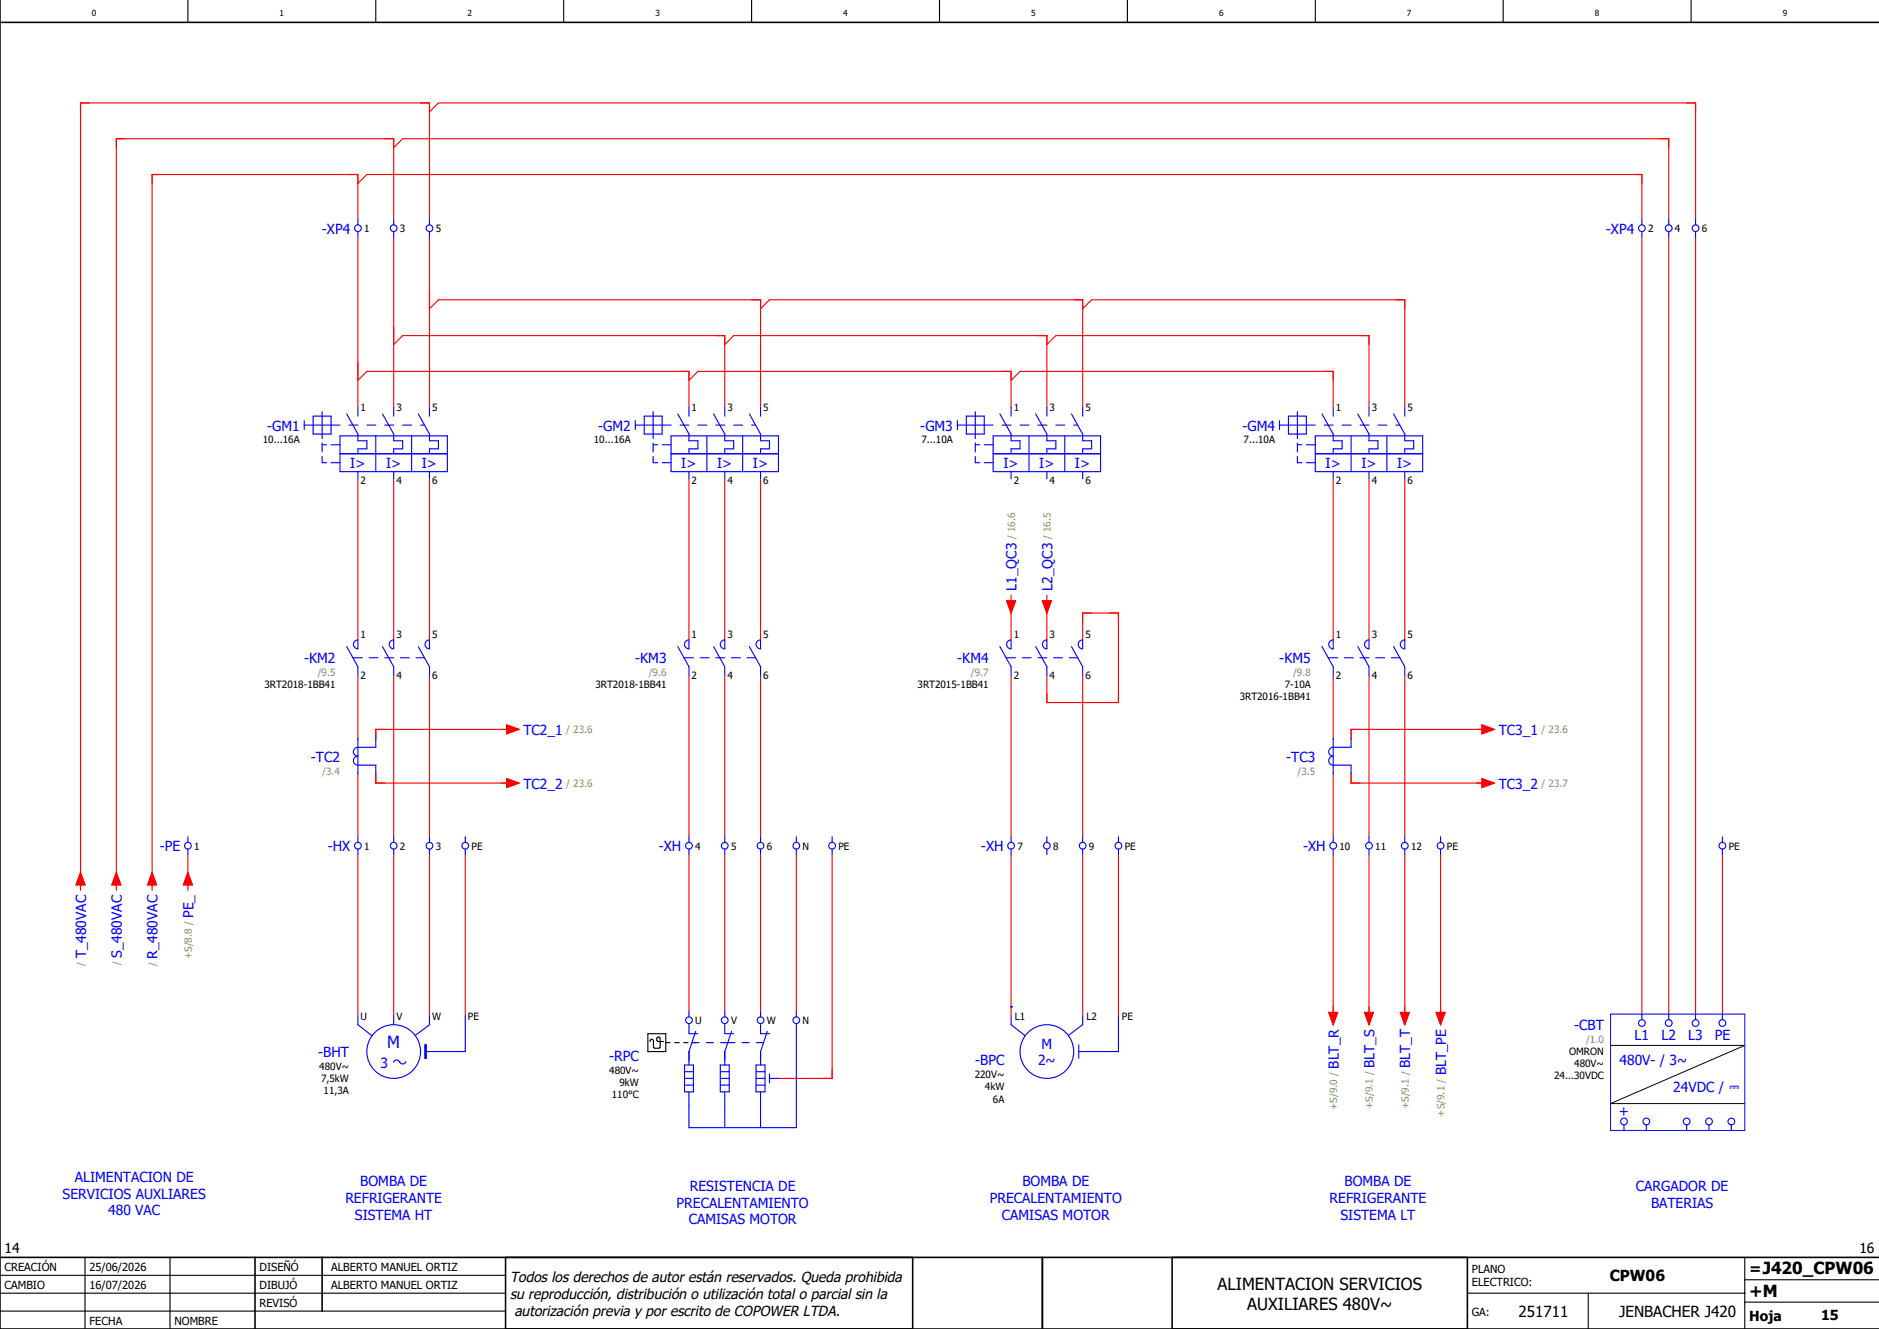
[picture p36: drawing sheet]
<svg xmlns="http://www.w3.org/2000/svg" width="420mm" height="297mm" viewBox="0 0 420 297" stroke-linecap="round" stroke-linejoin="round" font-family="sans-serif">
<defs><g id="words">
<text font-size="3.7" fill="#00f" x="86.6" y="234.2">M</text>
<g font-size="3.7">
<text x="272.2" y="288.2">ALIMENTACION SERVICIOS</text>
<text x="278.8" y="292.7">AUXILIARES 480V~</text>
<text x="391" y="289.8">+M</text>
</g>
<g font-size="3.4">
<text x="359.8" y="286.4">CPW06</text>
<text x="391" y="284.6">=J420_CPW06</text>
<text x="339.4" y="294.4">251711</text>
<text x="361.9" y="294.4">JENBACHER J420</text>
</g>
<g font-size="3.2">
<text x="114" y="286.5">Todos los derechos de autor están reservados. Queda prohibida</text>
<text x="114" y="290.2">su reproducción, distribución o utilización total o parcial sin la</text>
<text x="115" y="294">autorización previa y por escrito de COPOWER LTDA.</text>
</g>
<g font-size="3.1" fill="#00f">
<text x="72" y="52.2">-XP4</text>
<text x="359" y="52.2">-XP4</text>
<text x="59.7" y="96.2">-GM1</text>
<text x="133.7" y="96.2">-GM2</text>
<text x="205.7" y="96.2">-GM3</text>
<text x="277.7" y="96.2">-GM4</text>
<text x="78.3" y="104.6">I&gt;</text>
<text x="86.3" y="104.6">I&gt;</text>
<text x="94.3" y="104.6">I&gt;</text>
<text x="152.3" y="104.6">I&gt;</text>
<text x="160.3" y="104.6">I&gt;</text>
<text x="168.3" y="104.6">I&gt;</text>
<text x="224.3" y="104.6">I&gt;</text>
<text x="232.3" y="104.6">I&gt;</text>
<text x="240.3" y="104.6">I&gt;</text>
<text x="296.3" y="104.6">I&gt;</text>
<text x="304.3" y="104.6">I&gt;</text>
<text x="312.3" y="104.6">I&gt;</text>
<text x="227.2" y="132" transform="rotate(-90 227.2 132)">L1_QC3</text>
<text x="235.2" y="132" transform="rotate(-90 235.2 132)">L2_QC3</text>
<text x="68" y="148.2">-KM2</text>
<text x="142" y="148.2">-KM3</text>
<text x="214" y="148.2">-KM4</text>
<text x="286" y="148.2">-KM5</text>
<text x="117" y="164.2">TC2_1</text>
<text x="335" y="164.2">TC3_1</text>
<text x="69.5" y="170.2">-TC2</text>
<text x="287.5" y="170.2">-TC3</text>
<text x="117" y="176.2">TC2_2</text>
<text x="335" y="176.2">TC3_2</text>
<text x="35.7" y="190.2">-PE</text>
<text x="73.3" y="190.2">-HX</text>
<text x="147.3" y="190.2">-XH</text>
<text x="219.3" y="190.2">-XH</text>
<text x="291.3" y="190.2">-XH</text>
<text x="43.2" y="205.1" transform="rotate(-90 43.2 205.1)">PE_</text>
<text x="19.2" y="214.2" transform="rotate(-90 19.2 214.2)">T_480VAC</text>
<text x="27.2" y="214.1" transform="rotate(-90 27.2 214.1)">S_480VAC</text>
<text x="35.2" y="214.3" transform="rotate(-90 35.2 214.3)">R_480VAC</text>
<text x="351.9" y="230.2">-CBT</text>
<text x="365.4" y="232.4">L1</text>
<text x="371.4" y="232.4">L2</text>
<text x="377.4" y="232.4">L3</text>
<text x="383.3" y="232.4">PE</text>
<text x="71.1" y="236.2">-BHT</text>
<text x="85" y="238.7">3</text>
<text x="136.2" y="237.1">-RPC</text>
<text x="218" y="238.1">-BPC</text>
<text x="232" y="238.1">2~</text>
<text x="232.8" y="234.4">M</text>
<text x="299.2" y="238.8" transform="rotate(-90 299.2 238.8)">BLT_R</text>
<text x="307.2" y="238.6" transform="rotate(-90 307.2 238.6)">BLT_S</text>
<text x="315.2" y="238.7" transform="rotate(-90 315.2 238.7)">BLT_T</text>
<text x="362" y="238">480V- / 3~</text>
<text x="323.2" y="240.3" transform="rotate(-90 323.2 240.3)">BLT_PE</text>
<text x="374" y="244">24VDC / ⎓</text>
<text x="361.9" y="249.4">+</text>
<text x="14" y="267.9">SERVICIOS AUXLIARES</text>
<text x="16.7" y="264.1">ALIMENTACION DE</text>
<text x="77.2" y="268.9">REFRIGERANTE</text>
<text x="80.5" y="265.1">BOMBA DE</text>
<text x="151.2" y="269.9">PRECALENTAMIENTO</text>
<text x="154.2" y="266.1">RESISTENCIA DE</text>
<text x="221.2" y="268.9">PRECALENTAMIENTO</text>
<text x="228.5" y="265.1">BOMBA DE</text>
<text x="297.2" y="268.9">REFRIGERANTE</text>
<text x="300.5" y="265.1">BOMBA DE</text>
<text x="365.7" y="266.1">CARGADOR DE</text>
<text x="369" y="269.9">BATERIAS</text>
<text x="24.2" y="271.6">480 VAC</text>
<text x="79.3" y="272.6">SISTEMA HT</text>
<text x="153.9" y="273.6">CAMISAS MOTOR</text>
<text x="223.9" y="272.6">CAMISAS MOTOR</text>
<text x="299.6" y="272.6">SISTEMA LT</text>
</g>
<g font-size="3.1">
<text x="1" y="280">14</text>
<text x="415.6" y="280">16</text>
<text x="391" y="295.2">Hoja</text>
<text x="407" y="295">15</text>
</g>
<g font-size="2.5">
<text x="1" y="284">CREACIÓN</text>
<text x="20" y="284">25/06/2026</text>
<text x="58" y="284">DISEÑÓ</text>
<text x="74" y="284">ALBERTO MANUEL ORTIZ</text>
<text x="329" y="284.5">PLANO</text>
<text x="329" y="287.5">ELECTRICO:</text>
<text x="1" y="288">CAMBIO</text>
<text x="20" y="288">16/07/2026</text>
<text x="58" y="292">REVISÓ</text>
<text x="58" y="288">DIBUJÓ</text>
<text x="74" y="288">ALBERTO MANUEL ORTIZ</text>
<text x="329" y="294">GA:</text>
<text x="20" y="296">FECHA</text>
<text x="39" y="296">NOMBRE</text>
</g>
<g font-size="2.2">
<text x="81.4" y="51.9">1</text>
<text x="89.4" y="51.9">3</text>
<text x="97.4" y="51.9">5</text>
<text x="368.4" y="51.9">2</text>
<text x="374.4" y="51.9">4</text>
<text x="380.4" y="51.9">6</text>
<text x="80.6" y="91.9">1</text>
<text x="88.6" y="91.9">3</text>
<text x="96.6" y="91.9">5</text>
<text x="154.6" y="91.9">1</text>
<text x="162.6" y="91.9">3</text>
<text x="170.6" y="91.9">5</text>
<text x="226.6" y="91.9">1</text>
<text x="234.6" y="91.9">3</text>
<text x="242.6" y="91.9">5</text>
<text x="298.6" y="91.9">1</text>
<text x="306.6" y="91.9">3</text>
<text x="314.6" y="91.9">5</text>
<text x="58.7" y="99.1">10...16A</text>
<text x="132.7" y="99.1">10...16A</text>
<text x="206" y="99.1">7...10A</text>
<text x="278" y="99.1">7...10A</text>
<text x="80.6" y="108.2">2</text>
<text x="88.6" y="108.2">4</text>
<text x="96.6" y="108.2">6</text>
<text x="154.6" y="108.2">2</text>
<text x="162.6" y="108.2">4</text>
<text x="170.6" y="108.2">6</text>
<text x="226.6" y="108.2">2</text>
<text x="234.6" y="108.2">4</text>
<text x="242.6" y="108.2">6</text>
<text x="298.6" y="108.2">2</text>
<text x="306.6" y="108.2">4</text>
<text x="314.6" y="108.2">6</text>
<text x="80.6" y="142.5">1</text>
<text x="88.6" y="142.5">3</text>
<text x="96.6" y="142.5">5</text>
<text x="154.6" y="142.5">1</text>
<text x="162.6" y="142.5">3</text>
<text x="170.6" y="142.5">5</text>
<text x="226.6" y="142.5">1</text>
<text x="234.6" y="142.5">3</text>
<text x="242.6" y="142.5">5</text>
<text x="298.6" y="142.5">1</text>
<text x="306.6" y="142.5">3</text>
<text x="314.6" y="142.5">5</text>
<text x="59.1" y="153.8">3RT2018-1BB41</text>
<text x="80.6" y="151.8">2</text>
<text x="88.6" y="151.8">4</text>
<text x="96.6" y="151.8">6</text>
<text x="133.1" y="153.8">3RT2018-1BB41</text>
<text x="154.6" y="151.8">2</text>
<text x="162.6" y="151.8">4</text>
<text x="170.6" y="151.8">6</text>
<text x="205.1" y="153.8">3RT2015-1BB41</text>
<text x="226.6" y="151.8">2</text>
<text x="234.6" y="151.8">4</text>
<text x="242.6" y="151.8">6</text>
<text x="287.2" y="153.8">7-10A</text>
<text x="298.6" y="151.8">2</text>
<text x="306.6" y="151.8">4</text>
<text x="314.6" y="151.8">6</text>
<text x="277.1" y="156.5">3RT2016-1BB41</text>
<text x="43.4" y="189.9">1</text>
<text x="81.4" y="189.9">1</text>
<text x="89.4" y="189.9">2</text>
<text x="97.4" y="189.9">3</text>
<text x="105.4" y="189.9">PE</text>
<text x="155.4" y="189.9">4</text>
<text x="163.4" y="189.9">5</text>
<text x="171.4" y="189.9">6</text>
<text x="179.4" y="189.9">N</text>
<text x="187.4" y="189.9">PE</text>
<text x="227.4" y="189.9">7</text>
<text x="235.4" y="189.9">8</text>
<text x="243.4" y="189.9">9</text>
<text x="251.4" y="189.9">PE</text>
<text x="299.4" y="189.9">10</text>
<text x="307.4" y="189.9">11</text>
<text x="315.4" y="189.9">12</text>
<text x="323.4" y="189.9">PE</text>
<text x="386.4" y="189.9">PE</text>
<text x="80.6" y="227.9">U</text>
<text x="88.6" y="227.9">V</text>
<text x="96.6" y="227.9">W</text>
<text x="104.6" y="227.9">PE</text>
<text x="226.8" y="227.9">L1</text>
<text x="242.8" y="227.9">L2</text>
<text x="250.8" y="227.9">PE</text>
<text x="155.4" y="228.9">U</text>
<text x="163.4" y="228.9">V</text>
<text x="171.4" y="228.9">W</text>
<text x="179.4" y="228.9">N</text>
<text x="71.4" y="239.1">480V~</text>
<text x="136.2" y="240">480V~</text>
<text x="350.7" y="235.8">OMRON</text>
<text x="351.9" y="238.5">480V~</text>
<text x="71.8" y="241.8">7,5kW</text>
<text x="72.3" y="244.5">11,3A</text>
<text x="136.8" y="245.4">110°C</text>
<text x="138.5" y="242.7">9kW</text>
<text x="217.9" y="241">220V~</text>
<text x="220.1" y="243.7">4kW</text>
<text x="347.4" y="241.2">24...30VDC</text>
<text x="221.9" y="246.4">6A</text>
</g>
<g font-size="2.2" fill="#7ca552">
<text x="226.9" y="120.5" transform="rotate(-90 226.9 120.5)">/ 16.6</text>
<text x="234.9" y="120.5" transform="rotate(-90 234.9 120.5)">/ 16.5</text>
<text x="71" y="151.1">/9.5</text>
<text x="145" y="151.1">/9.6</text>
<text x="217" y="151.1">/9.7</text>
<text x="289" y="151.1">/9.8</text>
<text x="126.5" y="163.9">/ 23.6</text>
<text x="344.5" y="163.9">/ 23.6</text>
<text x="72" y="173.1">/3.4</text>
<text x="290" y="173.1">/3.5</text>
<text x="126.5" y="175.9">/ 23.6</text>
<text x="344.5" y="175.9">/ 23.7</text>
<text x="18.9" y="215.8" transform="rotate(-90 18.9 215.8)">/</text>
<text x="26.9" y="215.7" transform="rotate(-90 26.9 215.7)">/</text>
<text x="34.9" y="215.9" transform="rotate(-90 34.9 215.9)">/</text>
<text x="42.9" y="214.4" transform="rotate(-90 42.9 214.4)">+S/8.8 /</text>
<text x="354.5" y="233.1">/1.0</text>
<text x="298.9" y="248" transform="rotate(-90 298.9 248)">+S/9.0 /</text>
<text x="306.9" y="247.8" transform="rotate(-90 306.9 247.8)">+S/9.1 /</text>
<text x="314.9" y="247.9" transform="rotate(-90 314.9 247.9)">+S/9.1 /</text>
<text x="322.9" y="249.5" transform="rotate(-90 322.9 249.5)">+S/9.1 /</text>
</g>
<g font-size="1.9">
<text x="20.5" y="3.6">0</text>
<text x="62.5" y="3.6">1</text>
<text x="104.5" y="3.6">2</text>
<text x="146.5" y="3.6">3</text>
<text x="188.5" y="3.6">4</text>
<text x="230.5" y="3.6">5</text>
<text x="272.5" y="3.6">6</text>
<text x="314.5" y="3.6">7</text>
<text x="356.5" y="3.6">8</text>
<text x="398.5" y="3.6">9</text>
</g>
</g></defs>
<g fill="none" stroke="#000" stroke-width=".25">
<path d="M42 0v5M84 0v5M126 0v5M168 0v5M210 0v5M252 0v5M294 0v5M336 0v5M378 0v5M144.8 231h4v4h-4zM145.3 232.8v-.3l.3-.2 .5 .2v1.5l.2 .3h1l.3-.3v-2l-.3-.2h-.2l-.3 .2v.5l.3 .3h1.2M148.8 233h1"/>
<path d="M150.8 233h1M152.8 233h1M154.8 233h.7M0 285h113M0 293h113M0 289h113M19 281v16M38 281v16M328 289h62M355 289v8M390 291h30M390 281v16"/>
<path d="M390 286h30"/>
</g>
<path d="M0 5h420M0 0v297h420M0 281h420M57 281v16M72 281v12M113 281v16M204 281v16M233 281v16M262 281v16M328 281v16" fill="none" stroke="#000" stroke-width=".35"/>
<g fill="none" stroke="#f00" stroke-width=".25">
<path d="M88 33l2-2h283v18M96 25l2-2h281v26M80 41l2-2h285v10M80 49v-10h-46v160M80 53v38M88 49v-18h-62v168M88 53v38M96 49v-26h-78v176M96 53v38M367 53v173.6M373 53v173.6M379 53v173.6"/>
<path d="M88 77l2-2h72v16M96 69l2-2h72v24M162 77l2-2h70v16M170 69l2-2h70v24M234 77l2-2h70v16M242 69l2-2h70v24M80 85l2-2h72v8M154 85l2-2h70v8M226 85l2-2h70v8M80 107v36M88 107v36M96 107v36"/>
<path d="M154 107v36M162 107v36M170 107v36M298 107v36M306 107v36M314 107v36M225 134.2h2l-1 2.8zM226 133v1.2M226 136v7M233 134.2h2l-1 2.8zM234 133v1.2M234 136v7"/>
<path d="M80 151v14.2M88 151v36M96 151v36M154 151v36M162 151v36M170 151v36M226 151v36M242 143v-6h8v20h-16v-6M242 151v36M298 151v14.2M306 151v36M314 151v36"/>
<path d="M80 172.7v14.3M84 172.7v2.3h30M113.3 162l2.7 1-2.7 1zM113.3 174l2.7 1-2.7 1zM114 163h-30v2.2M298 172.7v14.3M302 172.7v2.3h30M331.2 162l2.8 1-2.8 1zM331.2 174l2.8 1-2.8 1zM332 163h-30v2.2M18 195l1 2.7h-2zM26 195l1 2.7h-2z"/>
<path d="M34 195l1 2.7h-2zM42 191v8M42 195l1 2.7h-2zM80 191v36M88 191v36M96 191v36M104 191v36M154 191v35M162 191v35M170 191v35M178 191v35M186 191v50h-12"/>
<path d="M226 191v36M242 191v36M250 191v36M298 191v36M306 191v36M314 191v36M322 191v36M385 191v35.6M154 228.7v.3M162 228.7v.3M170 228.7v.3M297 226.3h2l-1 2.7z"/>
<path d="M305 226.3h2l-1 2.7zM313 226.3h2l-1 2.7zM321 226.3h2l-1 2.7z"/>
</g>
<path d="M360 233.6h30l-30 13h30" fill="none" stroke="#000" stroke-width=".22"/>
<g fill="none" stroke="#00f" stroke-width=".25">
<path d="M80 49v1.3M80 51.8v1.2M88 49v1.3M88 51.8v1.2M96 49v1.3M96 51.8v1.2M367 49v1.3M367 51.8v1.2M373 49v1.3M373 51.8v1.2M379 49v1.3M379 51.8v1.2"/>
<path d="M68 95h8M68 94v2M70 93h4v4h-4zM72 99.4h1M72 92v6M72 99v2M74 99.4h2M76 97.4h24v8h-24zM77.5 92.5l2.5 4.5v1.5h2v1.8h-2v1.1M78 95h2M80 91v2M82 95h2"/>
<path d="M84 97.4v8M85.5 92.5l2.5 4.5v1.5h2v1.8h-2v1.1M86 95h2M88 91v2M90 95h2M92 97.4v8M93.5 92.5l2.5 4.5v1.5h2v1.8h-2v1.1M94 95h.9M96 91v2M142 95h8M142 94v2M144 93h4v4h-4z"/>
<path d="M146 99.4h1M146 92v6M146 99v2M148 99.4h2M150 97.4h24v8h-24zM151.5 92.5l2.5 4.5v1.5h2v1.8h-2v1.1M152 95h2M154 91v2M156 95h2M158 97.4v8M159.5 92.5l2.5 4.5v1.5h2v1.8h-2v1.1M160 95h2"/>
<path d="M162 91v2M164 95h2M166 97.4v8M167.5 92.5l2.5 4.5v1.5h2v1.8h-2v1.1M168 95h.9M170 91v2M214 95h8M214 94v2M216 93h4v4h-4zM218 99.4h1M218 92v6M218 99v2"/>
<path d="M220 99.4h2M222 97.4h24v8h-24zM223.5 92.5l2.5 4.5v1.5h2v1.8h-2v1.1M224 95h2M226 91v2M228 95h2M230 97.4v8M231.5 92.5l2.5 4.5v1.5h2v1.8h-2v1.1M232 95h2M234 91v2M236 95h2M238 97.4v8"/>
<path d="M239.5 92.5l2.5 4.5v1.5h2v1.8h-2v1.1M240 95h.9M242 91v2M286 95h8M286 94v2M288 93h4v4h-4zM290 99.4h1M290 92v6M290 99v2M292 99.4h2M294 97.4h24v8h-24zM295.5 92.5l2.5 4.5v1.5h2v1.8h-2v1.1"/>
<path d="M296 95h2M298 91v2M300 95h2M302 97.4v8M303.5 92.5l2.5 4.5v1.5h2v1.8h-2v1.1M304 95h2M306 91v2M308 95h2M310 97.4v8M311.5 92.5l2.5 4.5v1.5h2v1.8h-2v1.1M312 95h.9M314 91v2"/>
<path d="M72 102v1.4h1M74 103.4h2M76 101.4h24M80 105.4v1.6M88 105.4v1.6M96 105.4v1.6M146 102v1.4h1M148 103.4h2M150 101.4h24M154 105.4v1.6M162 105.4v1.6M170 105.4v1.6"/>
<path d="M218 102v1.4h1M220 103.4h2M222 101.4h24M226 105.4v1.6M234 105.4v1.6M242 105.4v1.6M290 102v1.4h1M292 103.4h2M294 101.4h24M298 105.4v1.6M306 105.4v1.6M314 105.4v1.6"/>
<path d="M77.5 144.5l2.5 4.5v2M78.9 147h2.1M79.3 143.3l.7-.3v2a1 1 0 0 1-.9-.6 1 1 0 0 1 .2-1.1zM82.5 147h2M85.5 144.5l2.5 4.5v2M86 147h2M87.3 143.3l.7-.3v2a1 1 0 0 1-.9-.6 1 1 0 0 1 .2-1.1zM89.5 147h2M93 147h1.9M93.5 144.5l2.5 4.5v2M95.3 143.3l.7-.3v2a1 1 0 0 1-.9-.6 1 1 0 0 1 .2-1.1zM151.5 144.5l2.5 4.5v2"/>
<path d="M152.9 147h2.1M153.3 143.3l.7-.3v2a1 1 0 0 1-.9-.6 1 1 0 0 1 .2-1.1zM156.5 147h2M159.5 144.5l2.5 4.5v2M160 147h2M161.3 143.3l.7-.3v2a1 1 0 0 1-.9-.6 1 1 0 0 1 .2-1.1zM163.5 147h2M167 147h1.9M167.5 144.5l2.5 4.5v2M169.3 143.3l.7-.3v2a1 1 0 0 1-.9-.6 1 1 0 0 1 .2-1.1zM223.5 144.5l2.5 4.5v2M224.9 147h2.1"/>
<path d="M225.3 143.3l.7-.3v2a1 1 0 0 1-.9-.6 1 1 0 0 1 .2-1.1zM228.5 147h2M231.5 144.5l2.5 4.5M232 147h2M233.3 143.3l.7-.3v2a1 1 0 0 1-.9-.6 1 1 0 0 1 .2-1.1zM234 149v2M235.5 147h2M239 147h1.9M239.5 144.5l2.5 4.5v2M241.3 143.3l.7-.3v2a1 1 0 0 1-.9-.6 1 1 0 0 1 .2-1.1zM295.5 144.5l2.5 4.5v2M296.9 147h2.1"/>
<path d="M297.3 143.3l.7-.3v2a1 1 0 0 1-.9-.6 1 1 0 0 1 .2-1.1zM300.5 147h2M303.5 144.5l2.5 4.5v2M304 147h2M305.3 143.3l.7-.3v2a1 1 0 0 1-.9-.6 1 1 0 0 1 .2-1.1zM307.5 147h2M311 147h1.9M311.5 144.5l2.5 4.5v2M313.3 143.3l.7-.3v2a1 1 0 0 1-.9-.6 1 1 0 0 1 .2-1.1zM80 165v8M84 165v2h-4a1 1 0 0 0-1 1 1 1 0 0 0 1 1 1 1 0 0 0-1 1 1 1 0 0 0 1 1h4v2M298 165v8"/>
<path d="M302 165v2h-4a1 1 0 0 0-1 1 1 1 0 0 0 1 1 1 1 0 0 0-1 1 1 1 0 0 0 1 1h4v2M42 187v1.2M42 189.8v1.2M80 187v1.2M80 189.8v1.2M88 187v1.2M88 189.8v1.2M96 187v1.2M96 189.8v1.2M104 187v1.2M104 189.8v1.2M154 187v1.2"/>
<path d="M154 189.8v1.2M162 187v1.2M162 189.8v1.2M170 187v1.2M170 189.8v1.2M178 187v1.2M178 189.8v1.2M186 187v1.2M186 189.8v1.2M226 187v1.2M226 189.8v1.2M234 187v1.2"/>
<path d="M234 189.8v1.2M242 187v1.2M242 189.8v1.2M250 187v1.2M250 189.8v1.2M298 187v1.2M298 189.8v1.2M306 187v1.2M306 189.8v1.2M314 187v1.2M314 189.8v1.2M322 187v1.2"/>
<path d="M322 189.8v1.2M385 187v1.2M385 189.8v1.2M80 227v2l3.2 2.5M87.9 237.4l.1-.2a.75 .75 0 0 1 1.4 .2M88 227v2M89.3 237.3a.75 .75 0 0 0 .7 .5 .75 .75 0 0 0 .7-.5M95 233.5h.2v3h-.2zM96 227v2l-3.2 2.4M104 227v8h-9M153 238h2v6h-2zM153 239.5h2"/>
<path d="M154 226v1.2M154 229v2h2M154.7 233h1.6M155.5 230.5l-1.5 4.5v3M157.9 233h1.6M161 238h2v6h-2zM161 239.5h2M161.1 233h3.2M162 226v1.2M162 229v2h2M163.5 230.5l-1.5 4.5v3M165.9 233h1.6"/>
<path d="M169 238h2v6h-2zM169 239.5h2M169.1 233h1.6M170 226v1.2M170 229v2h2M171.5 230.5l-1.5 4.5v3M178 228.7v23.3h-24v-8M178 226v1.2M226 225h.1M226 227v2l3.2 2.5M241.1 233.5v3M242 227v2l-3.2 2.4"/>
<path d="M250 227v8h-8.8M367 226.6v1.3M373 226.6v1.3M379 226.6v1.3M385 226.6v1.3M153 241h2M153 242.5h2M161 241h2M161 242.5h2M162 244v8M169 241h2M169 242.5h2"/>
<path d="M170 244v8M172 240v2M172 241h2M363 251.4v1.2M368 251.4v1.2M377 251.4v1.2M382 251.4v1.2M387 251.4v1.2"/>
<circle cx="80" cy="51" r=".75"/>
<circle cx="88" cy="51" r=".75"/>
<circle cx="96" cy="51" r=".75"/>
<circle cx="367" cy="51" r=".75"/>
<circle cx="373" cy="51" r=".75"/>
<circle cx="379" cy="51" r=".75"/>
<circle cx="42" cy="189" r=".75"/>
<circle cx="80" cy="189" r=".75"/>
<circle cx="88" cy="189" r=".75"/>
<circle cx="96" cy="189" r=".75"/>
<circle cx="104" cy="189" r=".75"/>
<circle cx="154" cy="189" r=".75"/>
<circle cx="162" cy="189" r=".75"/>
<circle cx="170" cy="189" r=".75"/>
<circle cx="178" cy="189" r=".75"/>
<circle cx="186" cy="189" r=".75"/>
<circle cx="226" cy="189" r=".75"/>
<circle cx="234" cy="189" r=".75"/>
<circle cx="242" cy="189" r=".75"/>
<circle cx="250" cy="189" r=".75"/>
<circle cx="298" cy="189" r=".75"/>
<circle cx="306" cy="189" r=".75"/>
<circle cx="314" cy="189" r=".75"/>
<circle cx="322" cy="189" r=".75"/>
<circle cx="385" cy="189" r=".75"/>
<circle cx="88" cy="235" r="6"/>
<circle cx="154" cy="228" r=".75"/>
<circle cx="162" cy="228" r=".75"/>
<circle cx="170" cy="228" r=".75"/>
<circle cx="178" cy="228" r=".75"/>
<circle cx="234" cy="235" r="6"/>
<circle cx="367" cy="228.6" r=".75"/>
<circle cx="373" cy="228.6" r=".75"/>
<circle cx="379" cy="228.6" r=".75"/>
<circle cx="385" cy="228.6" r=".75"/>
<circle cx="363" cy="250.6" r=".75"/>
<circle cx="368" cy="250.6" r=".75"/>
<circle cx="377" cy="250.6" r=".75"/>
<circle cx="382" cy="250.6" r=".75"/>
<circle cx="387" cy="250.6" r=".75"/>
</g>
<path d="M360 226.6h30v26h-30z" fill="none" stroke="#00f" stroke-width=".22"/>
<path d="M95 233.5h.2v3h-.2z" fill="#00f" stroke="#00f" stroke-width=".22"/>
<g fill="#f00" stroke="#f00" stroke-width=".22">
<path d="M18 195l1 2.7h-2z"/>
<path d="M26 195l1 2.7h-2z"/>
<path d="M34 195l1 2.7h-2z"/>
<path d="M42 195l1 2.7h-2z"/>
<path d="M297 226.3h2l-1 2.7z"/>
<path d="M305 226.3h2l-1 2.7z"/>
<path d="M313 226.3h2l-1 2.7z"/>
<path d="M321 226.3h2l-1 2.7z"/>
<path d="M113.3 162l2.7 1-2.7 1z"/>
<path d="M113.3 174l2.7 1-2.7 1z"/>
<path d="M331.2 162l2.8 1-2.8 1z"/>
<path d="M331.2 174l2.8 1-2.8 1z"/>
<path d="M225 134.2h2l-1 2.8z"/>
<path d="M233 134.2h2l-1 2.8z"/>
</g>
<use href="#words"/>
</svg>
